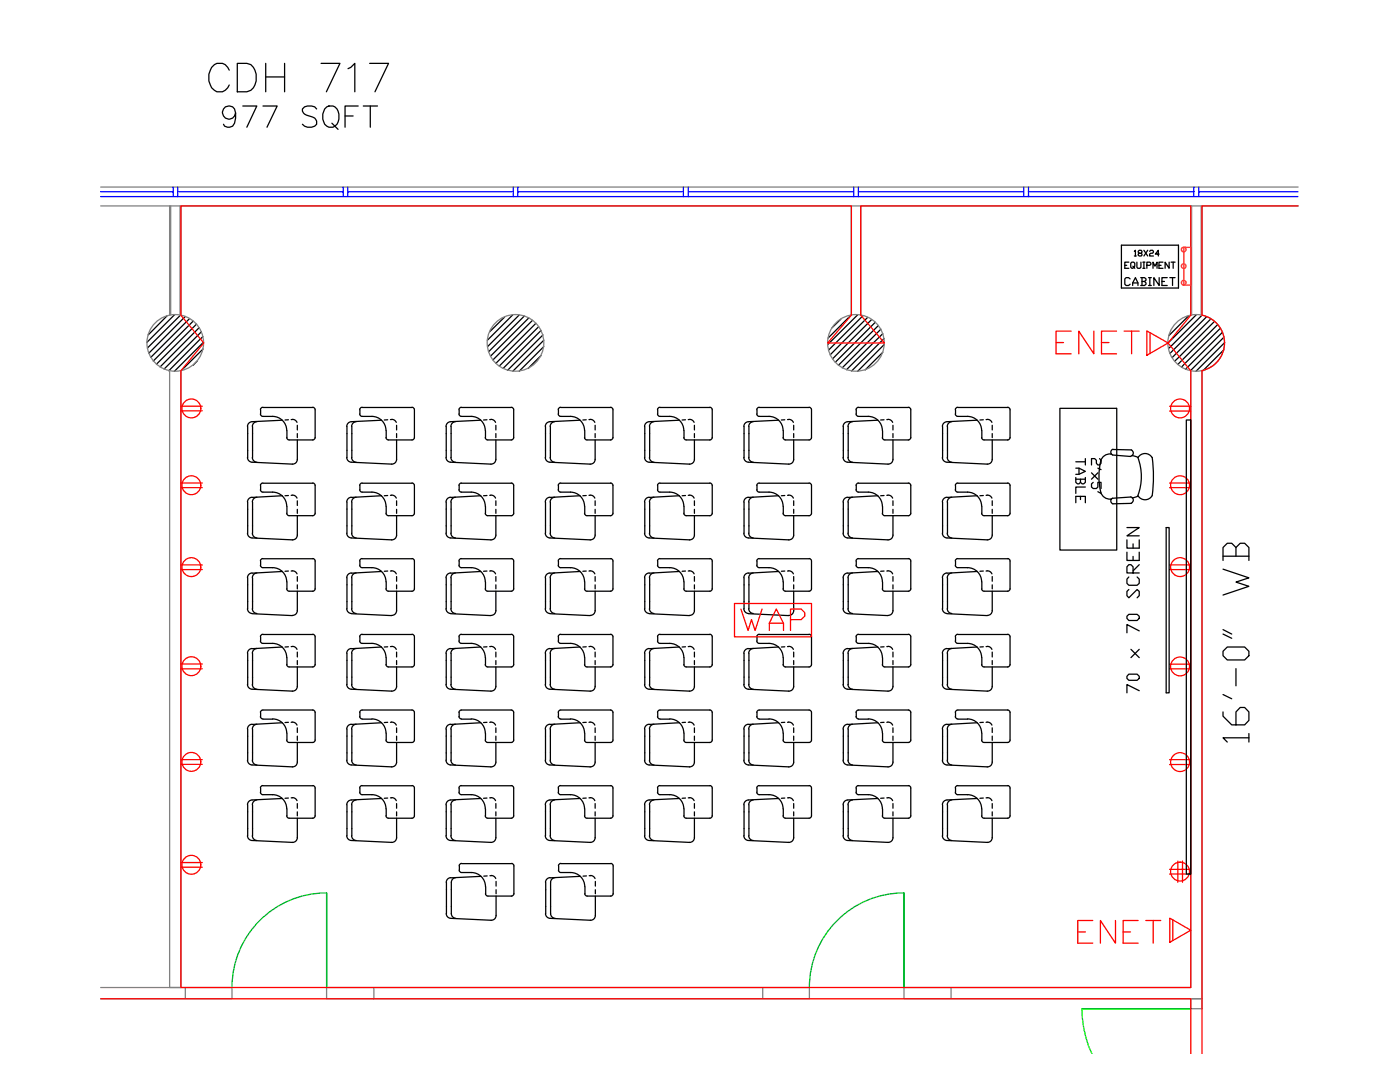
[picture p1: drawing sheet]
<svg xmlns="http://www.w3.org/2000/svg" width="279mm" height="216mm" viewBox="0 0 279 216" stroke-linecap="round" stroke-linejoin="round" font-family="sans-serif">
<!-- layer: 0 -->
<g fill="none" stroke="#000" stroke-width=".25">
<path d="M33.3 63l-3.7 3.8M34.8 62.8l-5.5 5.5M36 62.9l-6.6 6.6M37 63.1l-7.3 7.4M37.8 63.6l-7.7 7.7M38.6 64.1l-8 7.9M39.2 64.7l-8 8M39.4 72l-.8 .9M39.7 65.4l-7.8 7.8M40.2 66.2l-7.4 7.4M40.5 67.2l-6.8 6.8M40.5 69.6l-4.4 4.4"/>
<path d="M40.6 68.3l-5.8 5.8M100.7 63.3l-3 2.9M102.3 62.8l-5 5.1M103.6 62.9l-6.3 6.3M104.6 63.1l-7.1 7.1M105.5 63.4l-7.6 7.7M106.3 63.9l-7.9 7.9M107 64.5l-8 8M107.5 65.2l-7.9 7.9M108 65.9l-7.6 7.6M108 70.9l-2.6 2.6M108.4 66.8l-7.1 7.1"/>
<path d="M108.5 67.9l-6.2 6.2M108.5 69.2l-4.9 4.9M167.8 63.7l-1.7 1.7M169.8 62.9l-4.5 4.6M171.2 62.8l-6 6M172.2 63l-6.9 6.9M173.2 63.3l-7.5 7.5M174 63.7l-7.9 7.9M174.7 64.3l-8 8M175.3 65l-8 7.9M175.8 65.7l-7.7 7.7M176.2 66.6l-7.3 7.2"/>
<path d="M176.2 70.3l-3.5 3.5M176.4 67.5l-6.4 6.5M176.5 68.7l-5.4 5.4M237.3 63l-4 4M238.7 62.8l-5.6 5.6M239.9 62.9l-6.7 6.6M240.8 63.2l-7.3 7.3M241.7 63.6l-7.8 7.8M242.4 64.1l-8 8M243 64.8l-7.9 7.9M243.6 65.5l-7.8 7.8M244 66.3l-7.4 7.4"/>
<path d="M244.3 67.3l-6.7 6.7M244.3 69.8l-4.2 4.2M244.4 68.4l-5.7 5.7"/>
</g>
<!-- layer: A-WALL-CAVI -->
<g fill="none" stroke="#808080" stroke-width=".25">
<circle cx="35" cy="68.4" r="5.7"/>
<circle cx="102.9" cy="68.4" r="5.7"/>
<circle cx="170.8" cy="68.4" r="5.7"/>
<circle cx="238.7" cy="68.4" r="5.7"/>
</g>
<!-- layer: A-WALL-FULL -->
<g fill="none" stroke="#808080" stroke-width=".25">
<path d="M20.1 37.3h239M20.1 41.1h239M33.9 41.1v21.8M34.1 41.1v21.7M35.9 41.1v21.7M36.1 41.1v21.8M169.9 41.1v21.7M171.8 41.1v21.7M237.6 41.1v21.8M237.8 41.1v21.7M239.7 41.1v21.7M239.9 41.1v21.8"/>
<path d="M33.9 74v123h2.2v-123M237.6 74v123h-47.8M239.9 74v127.3h-2.3v-2M20.1 199.3h16.9M20.1 197h16.9M37 197h9.3v2.3h-9.3zM74.6 199.3v-2.3h-9.4v2.3h87M74.6 197h77.6M152.2 197h9.3v2.3h-9.3zM189.8 199.3v-2.3h-9.4v2.3h59.5"/>
</g>
<!-- layer: A-GLAZ -->
<g fill="none" stroke="#00f" stroke-width=".25">
<path d="M20.1 39.2h239M20.1 38.3h14.4M34.5 37.3v1.9M35.5 38.3h33M35.5 37.3v1.9M68.5 37.3v1.9M69.4 38.3h33M69.4 37.3v1.9M102.4 37.3v1.9M103.4 38.3h33M103.4 37.3v1.9M136.4 37.3v1.9"/>
<path d="M137.4 38.3h33M137.4 37.3v1.9M170.4 37.3v1.9M171.3 38.3h33M171.3 37.3v1.9M204.3 37.3v1.9M205.3 38.3h33M205.3 37.3v1.9M238.3 37.3v1.9M239.3 38.3h19.8M239.3 37.3v1.9"/>
</g>
<!-- layer: A-DOOR -->
<path d="M65.2 178.2a18.9 18.9 0 0 0-18.9 18.8M180.4 178.2a18.9 18.9 0 0 0-18.9 18.8M65.2 197v-18.8v18.8M180.4 197v-18.8v18.8" fill="none" stroke="#00b82e" stroke-width=".25"/>
<path d="M215.9 201.3a21.3 21.3 0 0 0 2 9M237.6 201.3h-21.7h21.7" fill="none" stroke="#0f0" stroke-width=".25"/>
<!-- layer: A-AREA-PLIN -->
<path d="M36.1 41.1h133.8v21.8l-4.7 5.5h11.3l-4.7-5.5v-21.8h65.8v21.8l-4.5 5.5 4.5 5.6v123h-201.5v-123l4.6-5.6-4.6-5.5zM259.1 41.1h-19.2v21.8M239.8 62.9a5.7 5.7 0 0 1 4.6 5.5 5.7 5.7 0 0 1-4.6 5.6M239.9 74v136.3M20.1 199.3h217.5v11" fill="none" stroke="#f00" stroke-width=".25"/>
<!-- layer: A-AREA-RMNO -->
<path d="M45.7 14a1.96 1.96 0 0 0-1.8-1.4 1.96 1.96 0 0 0-1.9 1.4 3.2 3.2 0 0 0 1.3 4.3 2.07 2.07 0 0 0 2.4-1.3M47.4 12.6h1.9a2.4 2.4 0 0 1 1.8 2.2 3.3 3.3 0 0 1-1 3.2l-.8 .3h-1.9zM53 12.6v5.7M53 15.4h3.8M56.8 12.6v5.7M64.1 12.6h3.7l-2.7 5.7M69.5 13.7l.5-.3 .8-.8v5.7M73.8 12.6h3.7l-2.7 5.7" fill="none" stroke="#000" stroke-width=".25"/>
<!-- layer: A-AREA-SQFT -->
<path d="M47 22.5a1.32 1.32 0 0 1-1.8 1.2 1.32 1.32 0 0 1-.5-2.1 1.32 1.32 0 0 1 2.1 .1 3.8 3.8 0 0 1-.4 3.5 1.25 1.25 0 0 1-1.8-.4M48.5 21.2h2.8l-2 4.2M52.5 21.2h2.8l-2 4.2M63.2 21.7a1.9 1.9 0 0 0-2.8 0 1.15 1.15 0 0 0 .8 1.3l1.2 .4a1.22 1.22 0 0 1 .8 1.4 1.9 1.9 0 0 1-2.8 0M64.8 21.7a1.57 1.57 0 0 1 1.8-.5 1.57 1.57 0 0 1 1 1.6 2.29 2.29 0 0 1-1.2 2.6 1.68 1.68 0 0 1-2-1.6v-1zM66.2 24.6l1.3 1.2M68.9 23.1h1.6M71.5 21.2h-2.6v4.2M72.5 21.2h2.8M73.9 21.2v4.2" fill="none" stroke="#000" stroke-width=".25"/>
<!-- layer: FURN -->
<g fill="none" stroke="#000" stroke-width=".25">
<path d="M49.4 91.3a.95 .95 0 0 0 .9 .9M49.4 85.1v6.2M50.3 99.2a.95 .95 0 0 0-.9 1M50.3 84.1a.95 .95 0 0 0-.9 1M50.3 92.2l8.1 .4M50.4 91.3a.95 .95 0 0 0 .9 .9M50.4 85.1v6.2M51.3 99.2a.95 .95 0 0 0-.9 1M51.3 84.1a.95 .95 0 0 0-.9 1M52 97.7l.2 .4 .3 .1M52 82.6l.2 .4 .3 .1M52 81.8v.8"/>
<path d="M52 96.9v.8M52.5 96.4l-.5 .2v.3M52.5 81.3l-.5 .2v.3M52.5 98.2h1.9M52.5 96.4h9.9M52.5 83.1h1.9M52.5 81.3h9.9M54.4 98.2a2.81 2.81 0 0 1 2.8 2.8M54.4 83.1a2.81 2.81 0 0 1 2.8 2.8M56.3 98.9l-6 .4M56.3 83.8l-6 .3M57.3 85.9v1.4"/>
<path d="M57.6 98.9h-.7M57.6 83.8h-.7M58.1 98.8h.2M58.1 83.7h.2M58.3 98.8a.95 .95 0 0 1 1 .6M58.3 83.7a.95 .95 0 0 1 1 .6M59.3 91.7l-.3 .6-.7 .3M59.3 84.9v.9M59.3 86.5v.8M59.3 87.8v3.9M59.3 99.9v1M62.4 96.4h.3l.2 .5"/>
<path d="M62.4 81.3l.4 .2 .1 .3-.1 5.7-.4 .3h-4.7l-.2-.1-.3-.4M62.9 96.9v5.5l-.2 .4-5 .1-.2-.1-.3-.4M69.2 91.3a.95 .95 0 0 0 .9 .9M69.2 85.1v6.2M70.1 99.2a.95 .95 0 0 0-.9 1M70.1 84.1a.95 .95 0 0 0-.9 1M70.1 92.2l8.1 .4M70.2 91.3a.95 .95 0 0 0 .9 .9M71.1 99.2a.95 .95 0 0 0-.9 1v6.2M71.1 84.1a.95 .95 0 0 0-.9 1v6.2M71.8 97.7l.2 .4a6.6 6.6 0 0 1 4 .7 2.81 2.81 0 0 1 1 2.2M71.8 82.6l.2 .4a6.6 6.6 0 0 1 4 .7 2.81 2.81 0 0 1 1 2.2"/>
<path d="M71.8 81.8v.8M71.8 96.9v.8M72.3 96.4l-.5 .2v.3M72.3 81.3l-.5 .2v.3M72.3 96.4h9.9M72.3 81.3h9.9M76.1 98.9l-6 .4M76.1 83.8l-6 .3M77.1 85.9v1.4M77.4 98.9h-.7M77.4 83.8h-.7M77.9 98.8h.2"/>
<path d="M77.9 83.7h.2M78.1 98.8a.95 .95 0 0 1 1 .6M78.1 83.7a.95 .95 0 0 1 1 .6M79.1 84.9v.9M79.1 86.5v.8M79.1 87.8v3.9M79.1 99.9v1M79.1 91.7l-.2 .6-.7 .3M82.2 96.4h.3l.2 .5M82.2 81.3l.4 .2 .1 .3-.1 5.7-.4 .3h-4.7l-.2-.1-.3-.4M82.7 96.9v5.5l-.2 .4-5 .1-.2-.1-.3-.4M89 91.3a.95 .95 0 0 0 .9 .9"/>
<path d="M89.1 85.1v6.2M89.9 99.2a.95 .95 0 0 0-.9 1M89.9 84.1a.95 .95 0 0 0-.9 1M89.9 92.2l8.1 .4M90 91.3a.95 .95 0 0 0 .9 .9M90.9 99.2a.95 .95 0 0 0-.9 1v6.2M90.9 84.1a.95 .95 0 0 0-.9 1v6.2M91.6 97.7l.2 .4a6.6 6.6 0 0 1 4 .7 2.81 2.81 0 0 1 1 2.2M91.6 82.6l.2 .4a6.6 6.6 0 0 1 4 .7 2.81 2.81 0 0 1 1 2.2M91.6 81.8v.8M91.6 96.9v.8M92.1 96.4l-.4 .2-.1 .3"/>
<path d="M92.1 81.3l-.4 .2-.1 .3M92.1 96.4h10M92.1 81.3h10M96 98.9l-6.1 .4M96 83.8l-6.1 .3M96.9 85.9v1.4M97.2 98.9h-.7M97.2 83.8h-.7M97.7 98.8h.2M97.7 83.7h.2M98 98.8a.95 .95 0 0 1 .9 .6M98 83.7a.95 .95 0 0 1 .9 .6"/>
<path d="M99 91.7l-.3 .6-.7 .3M99 84.9v.9M99 86.5v.8M99 87.8v3.9M99 99.9v1M102 96.4h.3l.2 .5M102 81.3h.3l.2 .5v5.7l-.5 .3h-4.6l-.3-.1-.3-.4M102.5 96.9v5.5l-.2 .4-4.9 .1-.3-.1-.3-.4M108.8 91.3a.95 .95 0 0 0 .9 .9M108.9 85.1v6.2M109.7 99.2a.95 .95 0 0 0-.9 1M109.7 84.1a.95 .95 0 0 0-.9 1"/>
<path d="M109.8 91.3a.95 .95 0 0 0 .9 .9M109.8 85.1v6.2M110.7 99.2a.95 .95 0 0 0-.9 1M110.7 84.1a.95 .95 0 0 0-.9 1M111.4 97.7l.2 .4a6.6 6.6 0 0 1 4 .7 2.81 2.81 0 0 1 1.1 2.2M111.4 82.6l.2 .4a6.6 6.6 0 0 1 4 .7 2.81 2.81 0 0 1 1.1 2.2M111.4 81.8v.8M111.4 96.9v.8M111.9 96.4l-.4 .2-.1 .3M111.9 81.3l-.4 .2-.1 .3M111.9 96.4h10M111.9 81.3h10"/>
<path d="M115.8 98.9l-6 .4M115.8 83.8l-6 .3M116.7 87.3v.2l.4 .3h4.8M116.7 85.9v1.4M117 98.9h-.7M117 83.8h-.7M117.5 98.8h.3M117.5 83.7h.3M117.8 98.8a.95 .95 0 0 1 .9 .6M117.8 83.7a.95 .95 0 0 1 .9 .6M118.8 84.9v.9M118.8 86.5v.8"/>
<path d="M118.8 87.8v3.9M118.8 99.9v1M118.8 91.7l-.3 .6-.7 .3-8-.4M121.8 96.4h.3l.2 .5M121.8 81.3l.5 .2v.3v5.5l-.2 .4-.3 .1M122.3 96.9v5.5l-.2 .4-.3 .1M128.6 91.3a.95 .95 0 0 0 .9 .9M128.7 85.1v6.2M129.5 99.2a.95 .95 0 0 0-.9 1M129.5 84.1a.95 .95 0 0 0-.9 1M129.6 91.3a.95 .95 0 0 0 .9 .9M129.7 85.1v6.2"/>
<path d="M130.5 99.2a.95 .95 0 0 0-.9 1M130.5 84.1a.95 .95 0 0 0-.9 1M131.2 97.7l.3 .4a6.6 6.6 0 0 1 3.9 .7 2.81 2.81 0 0 1 1.1 2.2M131.2 82.6l.3 .4a6.6 6.6 0 0 1 3.9 .7 2.81 2.81 0 0 1 1.1 2.2M131.3 81.8v.8M131.3 96.9v.8M131.7 96.4l-.4 .2-.1 .3M131.7 81.3l-.4 .2-.1 .3M131.7 96.4h10M131.7 81.3h10M135.6 98.9l-6 .4M135.6 83.8l-6 .3"/>
<path d="M136.5 87.3l.2 .4 .3 .1h4.7M136.5 85.9v1.4M136.8 98.9h-.7M136.8 83.8h-.7M137.4 98.8h.2M137.4 83.7h.2M137.6 98.8a.95 .95 0 0 1 .9 .6M137.6 83.7a.95 .95 0 0 1 .9 .6M138.6 84.9v.9M138.6 86.5v.8M138.6 87.8v3.9M138.6 99.9v1"/>
<path d="M138.6 91.7l-.3 .6-.7 .3-8-.4M141.7 96.4h.2l.2 .5M141.7 81.3l.4 .2v.3v5.5l-.2 .4-.2 .1M142.1 96.9v5.5l-.2 .4-.2 .1M148.4 91.3a.95 .95 0 0 0 1 .9l8 .4 .7-.3 .3-.6M148.5 85.1v6.2M149.3 99.2a.95 .95 0 0 0-.9 1M149.3 84.1a.95 .95 0 0 0-.9 1M149.4 91.3a.95 .95 0 0 0 .9 .9M149.5 85.1v6.2M150.3 99.2a.95 .95 0 0 0-.9 1M150.3 84.1a.95 .95 0 0 0-.9 1"/>
<path d="M151 97.7l.3 .4a6.6 6.6 0 0 1 3.9 .7 2.81 2.81 0 0 1 1.1 2.2M151 82.6l.3 .4a6.6 6.6 0 0 1 3.9 .7 2.81 2.81 0 0 1 1.1 2.2M151.1 81.8v.8M151.1 96.9v.8M151.5 96.4l-.4 .2-.1 .3M151.5 81.3l-.4 .2-.1 .3M151.5 96.4h10M151.5 81.3h10M155.4 98.9l-6 .4M155.4 83.8l-6 .3M156.3 87.3l.2 .4 .3 .1M156.3 85.9v1.4"/>
<path d="M156.6 98.9h-.7M156.6 83.8h-.7M156.8 87.8h4.7M157.2 98.8h.2M157.2 83.7h.2M157.4 98.8a.95 .95 0 0 1 .9 .6M157.4 83.7a.95 .95 0 0 1 .9 .6M158.4 84.9v.9M158.4 86.5v.8M158.4 87.8v3.9M158.4 99.9v1M161.5 96.4l.4 .2 .1 .3"/>
<path d="M161.5 81.3l.4 .2 .1 .3v5.5l-.3 .4-.2 .1M162 96.9v5.5l-.3 .4-.2 .1M168.3 91.3a.95 .95 0 0 0 .9 .9l8 .4 .7-.3 .3-.6M168.3 85.1v6.2M169.2 99.2a.95 .95 0 0 0-.9 1M169.2 84.1a.95 .95 0 0 0-.9 1M169.2 91.3a.95 .95 0 0 0 .9 .9M169.3 85.1v6.2M170.1 99.2a.95 .95 0 0 0-.9 1M170.1 84.1a.95 .95 0 0 0-.9 1M170.8 97.7l.3 .4a6.6 6.6 0 0 1 3.9 .7 2.81 2.81 0 0 1 1.1 2.2M170.8 82.6l.3 .4a6.6 6.6 0 0 1 3.9 .7 2.81 2.81 0 0 1 1.1 2.2"/>
<path d="M170.9 81.8v.8M170.9 96.9v.8M171.3 96.4l-.4 .2-.1 .3M171.3 81.3l-.4 .2-.1 .3M171.4 96.4h9.9M171.4 81.3h9.9M175.2 98.9l-6 .4M175.2 83.8l-6 .3M176.1 87.3l.1 .2 .4 .3M176.1 85.9v1.4M176.4 98.9h-.6M176.4 83.8h-.6"/>
<path d="M176.6 87.8h4.7M177 98.8h.2M177 83.7h.2M177.2 98.8a.95 .95 0 0 1 .9 .6M177.2 83.7a.95 .95 0 0 1 .9 .6M178.2 84.9v.9M178.2 86.5v.8M178.2 87.8v3.9M178.2 99.9v1M181.3 96.4l.4 .2 .1 .3M181.3 81.3l.4 .2 .1 .3v5.5l-.3 .4-.2 .1M181.8 96.9v5.5l-.3 .4-.2 .1"/>
<path d="M188.1 91.3a.95 .95 0 0 0 .9 .9l8 .4 .7-.3 .3-.6M189 91.3a.95 .95 0 0 0 1 .9M189.1 85.1v6.2M189.9 99.2a.95 .95 0 0 0-.9 1M189.9 84.1a.95 .95 0 0 0-.9 1M190.7 97.7l.2 .4 .2 .1h2M190.7 82.6l.2 .4 .2 .1h2M190.7 81.8v.8M190.7 96.9v.8M191.1 96.4l-.4 .2v.3M191.1 81.3l-.4 .2v.3M191.2 96.4h9.9"/>
<path d="M191.2 81.3h9.9M193.1 98.2a2.81 2.81 0 0 1 2.8 2.8l.1 1.7 .4 .2M193.1 83.1a2.81 2.81 0 0 1 2.8 2.8l.1 1.6 .4 .3M195 98.9l-6 .3a.95 .95 0 0 0-.9 1v6.2M195 83.8l-6 .3a.95 .95 0 0 0-.9 1v6.2M196.2 98.9h-.6M196.2 83.8h-.6M196.4 87.8h4.7M196.8 98.8h.2M196.8 83.7h.2M197 98.8a.95 .95 0 0 1 1 .6M197 83.7a.95 .95 0 0 1 1 .6"/>
<path d="M198 84.9v.9M198 86.5v.8M198 87.8v3.9M198 99.9v1M201.1 96.4l.4 .2 .1 .3M201.1 81.3l.4 .2 .1 .3v5.5l-.3 .4-.2 .1M201.6 96.9v5.5l-.3 .4-.2 .1M214.7 93.4h.6l1.3 .7-1.3 .5h-.6M214.7 95.3v1l.3 .2h.3l.3-.2v-.7M214.7 92.1h1.9M214.7 95.6h1.9M215.3 93.4v1.2"/>
<path d="M215.6 99v.7M216.6 95.3v1l-.3 .2h-.3l-.4-.2M216.6 97.2h-1.9v1.3M216.6 91.5v1.3M217.8 94.3l1.3 1.3M218.2 96.3l-.4 .2v.7l.4 .3h.6l.3-.3v-.9h.6v1.2M219.1 93.4l.6 .3M219.1 94.3l-1.3 1.3M219.1 98.1l.6 .4M219.4 91.5l.3 .3v.6l-.3 .4h-.3l-.3-.4v-.6l-.3-.3h-.7v1.3M221.7 99.6h.1M221.8 90.6a1.97 1.97 0 0 0-2.3 2.1 12.2 12.2 0 0 0 .4 5.9 1.88 1.88 0 0 0 1.8 1"/>
<path d="M222 90.8l3.7 .3M222 99.4a.61 .61 0 0 0-.3 .6 .61 .61 0 0 0 .4 .5l3.7-.1M222.1 89.6a.61 .61 0 0 0-.4 .6 .61 .61 0 0 0 .3 .6M222.1 89.7l3.7 .1M222.8 81.5h-11.3v28.3h11.4v-28.3M225.7 99.1a.66 .66 0 0 1 .5 .6 .66 .66 0 0 1-.4 .7M225.7 99.2l-3.7 .2M225.8 89.8a.66 .66 0 0 1 .4 .6 .66 .66 0 0 1-.5 .6M225.9 90.9l1.2 .4M227.1 91.3a10.7 10.7 0 0 1 0 7.6M227.1 99l-1.1 .3M227.1 91.3a1.63 1.63 0 0 1 2.8 0"/>
<path d="M229.9 98.9a1.63 1.63 0 0 1-2.8 0M229.9 91.3a29.5 29.5 0 0 1 0 7.6M49.4 106.4a.95 .95 0 0 0 .9 .9M49.4 100.2v6.2M49.4 115.3v6.2M50.3 114.3a.95 .95 0 0 0-.9 1M50.3 107.3l8.1 .4M50.4 106.4a.95 .95 0 0 0 .9 .9M50.4 100.2v6.2M50.4 115.3v6.2M51.3 114.3a.95 .95 0 0 0-.9 1M52 112.8v.2l.5 .3"/>
<path d="M52 112v.8M52.5 111.4l-.5 .3v.2M52.5 113.3h1.9M52.5 111.5h9.9M54.4 113.3a2.81 2.81 0 0 1 2.8 2.8M56.3 114l-6 .4M57.3 101v1.4M57.3 116.1v1.4M57.6 113.9l-.7 .1M58.1 113.9a.95 .95 0 0 1 1.2 .6M59.3 102.9v4.1l-.5 .6-.5 .1M59.3 101.6v.8"/>
<path d="M59.3 115v1M59.3 116.7v.8M59.3 118v3.9M62.4 111.4l.3 .1 .2 .4-.1 5.8-.4 .3h-4.7l-.2-.1-.3-.4M69.2 106.4a.95 .95 0 0 0 .9 .9M69.2 100.2v6.2M69.2 115.3v6.2M70.1 114.3a.95 .95 0 0 0-.9 1M70.1 107.3l8.1 .4M70.2 106.4a.95 .95 0 0 0 .9 .9M71.1 114.3a.95 .95 0 0 0-.9 1v6.2M71.8 112.8l.2 .4a6.6 6.6 0 0 1 4 .7 2.81 2.81 0 0 1 1 2.2"/>
<path d="M71.8 112v.8M72.3 111.4l-.5 .3v.2M72.3 111.5h9.9M76.1 114l-6 .4M77.1 101v1.4M77.1 116.1v1.4M77.4 113.9l-.7 .1M77.9 113.9a.95 .95 0 0 1 1.2 .6M79.1 102.9v4.1l-.5 .6-.4 .1M79.1 101.6v.8M79.1 115v1M79.1 116.7v.8"/>
<path d="M79.1 118v3.9M82.2 111.4l.3 .1 .2 .4-.1 5.8-.4 .3h-4.7l-.2-.1-.3-.4M89 106.4a.95 .95 0 0 0 .9 .9M89.1 100.2v6.2M89.1 115.3v6.2M89.9 114.3a.95 .95 0 0 0-.9 1M89.9 107.3l8.1 .4M90 106.4a.95 .95 0 0 0 .9 .9M90.9 114.3a.95 .95 0 0 0-.9 1v6.2M91.6 112.8l.2 .4a6.6 6.6 0 0 1 4 .7 2.81 2.81 0 0 1 1 2.2M91.6 112v.8M92.1 111.4l-.4 .3-.1 .2"/>
<path d="M92.1 111.5h10M96 114l-6.1 .4M96.9 101v1.4M96.9 116.1v1.4M97.2 113.9l-.7 .1M97.7 113.9a.95 .95 0 0 1 1.2 .6M99 102.9l-.1 4.1-.4 .6-.5 .1M99 101.6v.8M99 115v1M99 116.7v.8M99 118v3.9M102 111.4l.3 .1 .2 .4v5.8l-.5 .3h-4.6l-.3-.1-.3-.4"/>
<path d="M108.8 106.4a.95 .95 0 0 0 .9 .9M108.9 100.2v6.2M108.9 115.3v6.2M109.7 114.3a.95 .95 0 0 0-.9 1M109.8 106.4a.95 .95 0 0 0 .9 .9M109.8 100.2v6.2M109.8 115.3v6.2M110.7 114.3a.95 .95 0 0 0-.9 1M111.4 112.8l.2 .4a6.6 6.6 0 0 1 4 .7 2.81 2.81 0 0 1 1.1 2.2M111.4 112v.8M111.9 111.4l-.4 .3-.1 .2M111.9 111.5h10"/>
<path d="M115.8 114l-6 .4M116.7 117.5v.2l.4 .3h4.8M116.7 102.4v.3l.4 .2h4.8M116.7 101v1.4M116.7 116.1v1.4M117 113.9l-.7 .1M117.5 113.9a.95 .95 0 0 1 1.2 .6M118.8 102.9v3.9l-.2 .5-.3 .3-.5 .1-8-.4M118.8 101.6v.8M118.8 115v1M118.8 116.7v.8M118.8 118v3.9"/>
<path d="M121.8 111.4l.3 .1 .2 .4v5.6l-.2 .4-.3 .1M128.6 106.4a.95 .95 0 0 0 .9 .9M128.7 100.2v6.2M128.7 115.3v6.2M129.5 114.3a.95 .95 0 0 0-.9 1M129.6 106.4a.95 .95 0 0 0 .9 .9M129.7 100.2v6.2M129.7 115.3v6.2M130.5 114.3a.95 .95 0 0 0-.9 1M131.2 112.8l.3 .4a6.6 6.6 0 0 1 3.9 .7 2.81 2.81 0 0 1 1.1 2.2M131.3 112v.8M131.7 111.4l-.4 .3-.1 .2"/>
<path d="M131.7 111.5h10M135.6 114l-6 .4M136.5 117.5l.2 .4 .3 .1h4.7M136.5 102.4v.3l.5 .2h4.7M136.5 101v1.4M136.5 116.1v1.4M136.8 113.9l-.7 .1M137.6 113.9h-.2M137.6 113.9a.95 .95 0 0 1 .9 .6M138.6 102.9v3.9l-.1 .5-.4 .3-.5 .1-8-.4M138.6 101.6v.8M138.6 115v1"/>
<path d="M138.6 116.7v.8M138.6 118v3.9M141.7 111.4l.2 .1 .2 .4v5.6l-.2 .4-.2 .1M148.5 100.2v6.2M148.5 115.3v6.2M149.3 114.3a.95 .95 0 0 0-.9 1M149.4 106.4a.95 .95 0 0 0 .9 .9M149.5 100.2v6.2M149.5 115.3v6.2M150.3 114.3a.95 .95 0 0 0-.9 1M151 112.8l.3 .4a6.6 6.6 0 0 1 3.9 .7 2.81 2.81 0 0 1 1.1 2.2M151.1 112v.8"/>
<path d="M151.5 111.4l-.4 .3-.1 .2M151.5 111.5h10M155.4 114l-6 .4M156.3 117.5l.2 .4 .3 .1M156.3 102.4l.2 .4 .3 .1M156.3 101v1.4M156.3 116.1v1.4M156.6 113.9l-.7 .1M156.8 118h4.7M156.8 102.9h4.7M157.4 113.9h-.2M157.4 113.9a.95 .95 0 0 1 .9 .6"/>
<path d="M158.4 102.9v3.9l-.1 .5-.4 .3-.5 .1-8-.4a.95 .95 0 0 1-1-.9M158.4 101.6v.8M158.4 115v1M158.4 116.7v.8M158.4 118v3.9M161.5 111.4l.4 .3 .1 .2v5.6l-.3 .4-.2 .1M168.3 100.2v6.2M168.3 115.3v6.2M169.2 114.3a.95 .95 0 0 0-.9 1M169.2 106.4a.95 .95 0 0 0 .9 .9M169.3 100.2v6.2M169.3 115.3v6.2"/>
<path d="M170.1 114.3a.95 .95 0 0 0-.9 1M170.8 112.8l.3 .4a6.6 6.6 0 0 1 3.9 .7 2.81 2.81 0 0 1 1.1 2.2M170.9 112v.8M171.3 111.4l-.4 .3-.1 .2M171.4 111.5h9.9M175.2 114l-6 .4M176.1 117.5l.1 .2 .4 .3M176.1 102.4l.1 .3 .4 .2M176.1 101v1.4M176.1 116.1v1.4M176.4 113.9l-.6 .1M176.6 118h4.7"/>
<path d="M176.6 102.9h4.7M177.2 113.9h-.2M177.2 113.9a.95 .95 0 0 1 .9 .6M178.2 102.9v3.9l-.1 .5-.4 .3-.5 .1-8-.4a.95 .95 0 0 1-.9-.9M178.2 101.6v.8M178.2 115v1M178.2 116.7v.8M178.2 118v3.9M181.3 111.4l.4 .3 .1 .2v5.6l-.3 .4-.2 .1M189 106.4a.95 .95 0 0 0 1 .9M189.1 100.2v6.2M189.1 115.3v6.2"/>
<path d="M189.9 114.3a.95 .95 0 0 0-.9 1M190.7 112.8l.2 .4 .2 .1h2M190.7 112v.8M191.1 111.4l-.4 .3v.2M191.2 111.5h9.9M193.1 113.3a2.81 2.81 0 0 1 2.8 2.8l.1 1.6 .4 .3M195 114l-6 .3a.95 .95 0 0 0-.9 1v6.2M196.2 113.9l-.6 .1M196.4 118h4.7M196.4 102.9h4.7M196.8 113.9a.95 .95 0 0 1 1.2 .6M198 102.9v3.9l-.1 .5-.4 .3-.5 .1-8-.4a.95 .95 0 0 1-.9-.9"/>
<path d="M198 101.6v.8M198 115v1M198 116.7v.8M198 118v3.9M201.1 111.4l.4 .3 .1 .2v5.6l-.3 .4-.2 .1M214.7 100.3v-1.3h1.9v1.3M49.4 136.6a.95 .95 0 0 0 .9 .9M49.4 121.5a.95 .95 0 0 0 .9 .9M49.4 130.4v6.2M50.3 129.4a.95 .95 0 0 0-.9 1M50.3 137.5l8.1 .4M50.3 122.5l8.1 .3"/>
<path d="M50.4 136.6a.95 .95 0 0 0 .9 .9M50.4 121.5a.95 .95 0 0 0 .9 .9M50.4 130.4v6.2M51.3 129.4a.95 .95 0 0 0-.9 1M52 127.9v.2l.5 .3M52 127.1v.8M52.5 126.6l-.5 .2v.2M52.5 128.4h1.9M52.5 126.6h9.9M54.4 128.4a2.81 2.81 0 0 1 2.8 2.8M56.3 129.1l-6 .3M57.3 131.2v1.4"/>
<path d="M57.6 129.1h-.7M58.1 129h.2M58.3 129a.95 .95 0 0 1 1 .6M59.3 121.8l-.3 .7-.7 .3M59.3 133.1v4.1l-.5 .6-.5 .1M59.3 130.1v1M59.3 131.8v.8M62.4 126.6h.3l.2 .4M62.9 127.1v5.5l-.2 .4-5 .1-.2-.1-.3-.4M69.2 136.6a.95 .95 0 0 0 .9 .9M69.2 121.5a.95 .95 0 0 0 .9 .9M69.2 130.4v6.2"/>
<path d="M70.1 129.4a.95 .95 0 0 0-.9 1M70.1 137.5l8.1 .4M70.1 122.5l8.1 .3M70.2 136.6a.95 .95 0 0 0 .9 .9M70.2 121.5a.95 .95 0 0 0 .9 .9M71.1 129.4a.95 .95 0 0 0-.9 1v6.2M71.8 127.9l.2 .4a6.6 6.6 0 0 1 4 .7 2.81 2.81 0 0 1 1 2.2M71.8 127.1v.8M72.3 126.6l-.5 .2v.2M72.3 126.6h9.9M76.1 129.1l-6 .3M77.1 131.2v1.4"/>
<path d="M77.4 129.1h-.7M77.9 129h.2M78.1 129a.95 .95 0 0 1 1 .6M79.1 133.1v4.1l-.5 .6-.4 .1M79.1 130.1v1M79.1 131.8v.8M79.1 121.8l-.2 .7-.7 .3M82.2 126.6h.3l.2 .4M82.7 127.1v5.5l-.2 .4-5 .1-.2-.1-.3-.4M89 136.6a.95 .95 0 0 0 .9 .9M89 121.5a.95 .95 0 0 0 .9 .9M89.1 130.4v6.2"/>
<path d="M89.9 129.4a.95 .95 0 0 0-.9 1M89.9 137.5l8.1 .4M89.9 122.5l8.1 .3M90 136.6a.95 .95 0 0 0 .9 .9M90 121.5a.95 .95 0 0 0 .9 .9M90.9 129.4a.95 .95 0 0 0-.9 1v6.2M91.6 127.9l.2 .4a6.6 6.6 0 0 1 4 .7 2.81 2.81 0 0 1 1 2.2M91.6 127.1v.8M92.1 126.6l-.4 .2-.1 .2M92.1 126.6h10M96 129.1l-6.1 .3M96.9 131.2v1.4"/>
<path d="M97.2 129.1h-.7M97.7 129h.2M98 129a.95 .95 0 0 1 .9 .6M99 121.8l-.3 .7-.7 .3M99 133.1l-.1 4.1-.4 .6-.5 .1M99 130.1v1M99 131.8v.8M102 126.6h.3l.2 .4M102.5 127.1v5.5l-.2 .4-4.9 .1-.3-.1-.3-.4M108.8 136.6a.95 .95 0 0 0 .9 .9M108.8 121.5a.95 .95 0 0 0 .9 .9M108.9 130.4v6.2"/>
<path d="M109.7 129.4a.95 .95 0 0 0-.9 1M109.8 122.5l8 .3M109.8 136.6a.95 .95 0 0 0 .9 .9M109.8 121.5a.95 .95 0 0 0 .9 .9M109.8 130.4v6.2M110.7 129.4a.95 .95 0 0 0-.9 1M111.4 127.9l.2 .4a6.6 6.6 0 0 1 4 .7 2.81 2.81 0 0 1 1.1 2.2M111.4 127.1v.8M111.9 126.6l-.4 .2-.1 .2M111.9 126.6h10M115.8 129.1l-6 .3M116.7 132.6v.2l.4 .3h4.8"/>
<path d="M116.7 131.2v1.4M117 129.1h-.7M117.5 129h.3M117.8 129a.95 .95 0 0 1 .9 .6M118.8 133.1v3.9l-.2 .4-.3 .4-.5 .1-8-.4M118.8 130.1v1M118.8 131.8v.8M118.8 121.8l-.3 .7-.7 .3M121.8 126.6h.3l.2 .4M122.3 127.1v5.5l-.2 .4-.3 .1M128.6 136.6a.95 .95 0 0 0 .9 .9M128.6 121.5a.95 .95 0 0 0 .9 .9"/>
<path d="M128.7 130.4v6.2M129.5 129.4a.95 .95 0 0 0-.9 1M129.6 122.5l8 .3M129.6 136.6a.95 .95 0 0 0 .9 .9M129.6 121.5a.95 .95 0 0 0 .9 .9M129.7 130.4v6.2M130.5 129.4a.95 .95 0 0 0-.9 1M131.2 127.9l.3 .4a6.6 6.6 0 0 1 3.9 .7 2.81 2.81 0 0 1 1.1 2.2M131.3 127.1v.8M131.7 126.6l-.4 .2-.1 .2M131.7 126.6h10M135.6 129.1l-6 .3"/>
<path d="M136.5 132.6v.2l.5 .3h4.7M136.5 131.2v1.4M136.8 129.1h-.7M137.4 129h.2M137.6 129a.95 .95 0 0 1 .9 .6M138.6 133.1v3.9l-.1 .4-.4 .4-.5 .1-8-.4M138.6 130.1v1M138.6 131.8v.8M138.6 121.8l-.3 .7-.7 .3M141.7 126.6h.2l.2 .4M142.1 127.1v5.5l-.2 .4-.2 .1M148.4 121.5a.95 .95 0 0 0 1 .9l8 .4"/>
<path d="M148.5 130.4v6.2M149.3 129.4a.95 .95 0 0 0-.9 1M149.4 136.6a.95 .95 0 0 0 .9 .9M149.4 121.5a.95 .95 0 0 0 .9 .9M149.5 130.4v6.2M150.3 129.4a.95 .95 0 0 0-.9 1M151 127.9l.3 .4a6.6 6.6 0 0 1 3.9 .7 2.81 2.81 0 0 1 1.1 2.2M151.1 127.1v.8M151.5 126.6l-.4 .2-.1 .2M151.5 126.6h10M155.4 129.1l-6 .3M156.3 132.6l.2 .4 .3 .1"/>
<path d="M156.3 131.2v1.4M156.6 129.1h-.7M156.8 133.1h4.7M157.2 129h.2M157.4 129a.95 .95 0 0 1 .9 .6M158.4 133.1v3.9l-.1 .4-.4 .4-.5 .1-8-.4a.95 .95 0 0 1-1-.9M158.4 130.1v1M158.4 131.8v.8M158.4 121.8l-.3 .7-.7 .3M161.5 126.6l.4 .2 .1 .2M162 127.1v5.5l-.3 .4-.2 .1M168.3 121.5a.95 .95 0 0 0 .9 .9l8 .4"/>
<path d="M168.3 130.4v6.2M169.2 129.4a.95 .95 0 0 0-.9 1M169.2 136.6a.95 .95 0 0 0 .9 .9M169.2 121.5a.95 .95 0 0 0 .9 .9M169.3 130.4v6.2M170.1 129.4a.95 .95 0 0 0-.9 1M170.8 127.9l.3 .4a6.6 6.6 0 0 1 3.9 .7 2.81 2.81 0 0 1 1.1 2.2M170.9 127.1v.8M171.3 126.6l-.4 .2-.1 .2M171.4 126.6h9.9M175.2 129.1l-6 .3M176.1 132.6l.1 .2 .4 .3"/>
<path d="M176.1 131.2v1.4M176.4 129.1h-.6M176.6 133.1h4.7M177 129h.2M177.2 129a.95 .95 0 0 1 .9 .6M178.2 121.8l-.3 .7-.7 .3M178.2 133.1v3.9l-.1 .4-.4 .4-.5 .1-8-.4a.95 .95 0 0 1-.9-.9M178.2 130.1v1M178.2 131.8v.8M181.3 126.6l.4 .2 .1 .2M181.8 127.1v5.5l-.3 .4-.2 .1M188.1 121.5a.95 .95 0 0 0 .9 .9l8 .4"/>
<path d="M189 136.6a.95 .95 0 0 0 1 .9M189 121.5a.95 .95 0 0 0 1 .9M189.1 130.4v6.2M189.9 129.4a.95 .95 0 0 0-.9 1M190.7 127.9l.2 .4 .2 .1h2M190.7 127.1v.8M191.1 126.6l-.4 .2v.2M191.2 126.6h9.9M193.1 128.4a2.81 2.81 0 0 1 2.8 2.8l.1 1.6 .4 .3M195 129.1l-6 .3a.95 .95 0 0 0-.9 1v6.2M196.2 129.1h-.6M196.4 133.1h4.7"/>
<path d="M196.8 129h.2M197 129a.95 .95 0 0 1 1 .6M198 133.1v3.9l-.1 .4-.4 .4-.5 .1-8-.4a.95 .95 0 0 1-.9-.9M198 130.1v1M198 131.8v.8M198 121.8l-.3 .7-.7 .3M201.1 126.6l.4 .2 .1 .2M201.6 127.1v5.5l-.3 .4-.2 .1M49.4 151.7a.95 .95 0 0 0 .9 .9M49.4 145.5v6.2M50.3 159.6a.95 .95 0 0 0-.9 1M50.3 144.5a.95 .95 0 0 0-.9 1"/>
<path d="M50.3 152.6l8.1 .4M50.4 151.7a.95 .95 0 0 0 .9 .9M50.4 145.5v6.2M51.3 159.6a.95 .95 0 0 0-.9 1M51.3 144.5a.95 .95 0 0 0-.9 1M52 158.1v.2l.5 .3M52 143v.2l.5 .3M52 142.2v.8M52 157.3v.8M52.5 156.7l-.5 .3v.2M52.5 141.7l-.5 .2v.3M52.5 141.7h9.9h.3l.2 .5"/>
<path d="M52.5 158.6h1.9M52.5 156.8h9.9M52.5 143.5h1.9M54.4 158.6a2.81 2.81 0 0 1 2.8 2.8M54.4 143.5a2.81 2.81 0 0 1 2.8 2.8M56.3 159.3l-6 .3M56.3 144.2l-6 .4M57.3 146.3v1.4M57.6 159.2l-.7 .1M57.6 144.1l-.7 .1M58.1 144.1a.95 .95 0 0 1 1.2 .6M58.1 159.2h.2"/>
<path d="M58.3 159.2a.95 .95 0 0 1 1 .6M59.3 148.2v4.1l-.5 .6-.5 .1M59.3 145.2v1M59.3 146.9v.8M62.4 156.7l.3 .1 .2 .4M62.9 157.3v5.5l-.2 .4-5 .1-.2-.1-.3-.4M62.9 142.2v5.5l-.2 .4-5 .1-.2-.1-.3-.4M69.2 151.7a.95 .95 0 0 0 .9 .9M69.2 145.5v6.2M70.1 159.6a.95 .95 0 0 0-.9 1M70.1 144.5a.95 .95 0 0 0-.9 1M70.1 152.6l8.1 .4"/>
<path d="M70.2 151.7a.95 .95 0 0 0 .9 .9M71.1 159.6a.95 .95 0 0 0-.9 1M71.1 144.5a.95 .95 0 0 0-.9 1v6.2M71.8 158.1l.2 .4a6.6 6.6 0 0 1 4 .7 2.81 2.81 0 0 1 1 2.2M71.8 142.2l.2-.5h.3h9.9h.3l.2 .5M71.8 143v.2l.5 .3M71.8 142.2v.8M71.8 157.3v.8M72.3 156.7l-.5 .3v.2M72.3 156.8h9.9M72.3 143.5h1.9M74.2 143.5a2.81 2.81 0 0 1 2.8 2.8"/>
<path d="M76.1 159.3l-6 .3M76.1 144.2l-6 .4M77.1 146.3v1.4M77.4 159.2l-.7 .1M77.4 144.1l-.7 .1M77.9 144.1a.95 .95 0 0 1 1.2 .6M77.9 159.2h.2M78.1 159.2a.95 .95 0 0 1 1 .6M79.1 148.2v4.1l-.5 .6-.4 .1M79.1 145.2v1M79.1 146.9v.8M82.2 156.7l.3 .1 .2 .4"/>
<path d="M82.7 157.3v5.5l-.2 .4-5 .1-.2-.1-.3-.4M82.7 142.2v5.5l-.2 .4-5 .1-.2-.1-.3-.4M89 151.7a.95 .95 0 0 0 .9 .9M89.1 145.5v6.2M89.9 159.6a.95 .95 0 0 0-.9 1M89.9 144.5a.95 .95 0 0 0-.9 1M89.9 152.6l8.1 .4M90 151.7a.95 .95 0 0 0 .9 .9M90.9 159.6a.95 .95 0 0 0-.9 1M90.9 144.5a.95 .95 0 0 0-.9 1v6.2M91.6 158.1l.2 .4a6.6 6.6 0 0 1 4 .7 2.81 2.81 0 0 1 1 2.2M91.6 142.2l.2-.5h.3h9.9h.3l.2 .5"/>
<path d="M91.6 143l.1 .2 .4 .3M91.6 142.2v.8M91.6 157.3v.8M92.1 156.7l-.4 .3-.1 .2M92.1 156.8h10M92.1 143.5h2M94 143.5a2.81 2.81 0 0 1 2.8 2.8M96 159.3l-6.1 .3M96 144.2l-6.1 .4M96.9 146.3v1.4M97.2 159.2l-.7 .1M97.2 144.1l-.7 .1"/>
<path d="M97.7 144.1a.95 .95 0 0 1 1.2 .6M97.7 159.2h.2M98 159.2a.95 .95 0 0 1 .9 .6M99 148.2l-.1 4.1-.4 .6-.5 .1M99 145.2v1M99 146.9v.8M102 156.7l.3 .1 .2 .4M102.5 157.3v5.5l-.2 .4-4.9 .1-.3-.1-.3-.4M102.5 142.2v5.5l-.2 .4-4.9 .1-.3-.1-.3-.4M108.8 151.7a.95 .95 0 0 0 .9 .9M108.9 145.5v6.2M109.7 159.6a.95 .95 0 0 0-.9 1"/>
<path d="M109.7 144.5a.95 .95 0 0 0-.9 1M109.8 151.7a.95 .95 0 0 0 .9 .9M109.8 145.5v6.2M110.7 159.6a.95 .95 0 0 0-.9 1M110.7 144.5a.95 .95 0 0 0-.9 1M111.4 158.1l.2 .4a6.6 6.6 0 0 1 4 .7 2.81 2.81 0 0 1 1.1 2.2M111.4 143l.1 .2 .4 .3M111.4 142.2v.8M111.4 157.3v.8M111.9 156.7l-.4 .3-.1 .2M111.9 156.8h10M111.9 143.5h2"/>
<path d="M113.8 143.5a2.81 2.81 0 0 1 2.9 2.8M115.8 159.3l-6 .3M115.8 144.2l-6 .4M116.7 147.7v.2l.4 .3h4.8M116.7 146.3v1.4M117 159.2l-.7 .1M117 144.1l-.7 .1M117.5 144.1a.95 .95 0 0 1 1.2 .6M117.5 159.2h.3M117.8 159.2a.95 .95 0 0 1 .9 .6M118.8 148.2v3.9l-.2 .5-.3 .3-.5 .1-8-.4M118.8 145.2v1"/>
<path d="M118.8 146.9v.8M121.8 156.7l.3 .1 .2 .4M121.8 141.7h.3l.2 .5M121.9 141.7h-10l-.4 .2-.1 .3M122.3 157.3v5.5l-.2 .4-.3 .1M122.3 142.2v5.5l-.2 .4-.3 .1M128.6 151.7a.95 .95 0 0 0 .9 .9M128.7 145.5v6.2M129.5 159.6a.95 .95 0 0 0-.9 1M129.5 144.5a.95 .95 0 0 0-.9 1M129.6 151.7a.95 .95 0 0 0 .9 .9M129.7 145.5v6.2"/>
<path d="M130.5 159.6a.95 .95 0 0 0-.9 1M130.5 144.5a.95 .95 0 0 0-.9 1M131.2 158.1l.3 .4a6.6 6.6 0 0 1 3.9 .7 2.81 2.81 0 0 1 1.1 2.2M131.2 143l.3 .4 .2 .1M131.3 142.2v.8M131.3 157.3v.8M131.7 156.7l-.4 .3-.1 .2M131.7 156.8h10M131.7 143.5h2M133.7 143.5a2.81 2.81 0 0 1 2.8 2.8M135.6 159.3l-6 .3M135.6 144.2l-6 .4"/>
<path d="M136.5 147.7v.2l.5 .3h4.7M136.5 146.3v1.4M136.8 159.2l-.7 .1M136.8 144.1l-.7 .1M137.4 159.2h.2M137.6 144.1h-.2M137.6 159.2a.95 .95 0 0 1 .9 .6M137.6 144.1a.95 .95 0 0 1 .9 .6M138.6 148.2v3.9l-.1 .5-.4 .3-.5 .1-8-.4M138.6 145.2v1M138.6 146.9v.8M141.7 156.7l.2 .1 .2 .4"/>
<path d="M141.7 141.7h.2l.2 .5M141.7 141.7h-10l-.4 .2-.1 .3M142.1 157.3v5.5l-.2 .4-.2 .1M142.1 142.2v5.5l-.2 .4-.2 .1M148.5 145.5v6.2M149.3 159.6a.95 .95 0 0 0-.9 1M149.3 144.5a.95 .95 0 0 0-.9 1M149.4 151.7a.95 .95 0 0 0 .9 .9M149.5 145.5v6.2M150.3 159.6a.95 .95 0 0 0-.9 1M150.3 144.5a.95 .95 0 0 0-.9 1M151 158.1l.3 .4a6.6 6.6 0 0 1 3.9 .7 2.81 2.81 0 0 1 1.1 2.2"/>
<path d="M151 143l.3 .4 .2 .1M151.1 142.2v.8M151.1 157.3v.8M151.5 156.7l-.4 .3-.1 .2M151.5 156.8h10M151.5 143.5h2M153.5 143.5a2.81 2.81 0 0 1 2.8 2.8M155.4 159.3l-6 .3M155.4 144.2l-6 .4M156.3 147.7v.2l.5 .3M156.3 146.3v1.4M156.6 159.2l-.7 .1"/>
<path d="M156.6 144.1l-.7 .1M156.8 148.2h4.7M157.2 159.2h.2M157.4 144.1h-.2M157.4 159.2a.95 .95 0 0 1 .9 .6M157.4 144.1a.95 .95 0 0 1 .9 .6M158.4 148.2v3.9l-.1 .5-.4 .3-.5 .1-8-.4a.95 .95 0 0 1-1-.9M158.4 145.2v1M158.4 146.9v.8M161.5 156.7l.4 .3 .1 .2M161.5 141.7l.4 .2 .1 .3M161.5 141.7h-10l-.4 .2-.1 .3"/>
<path d="M162 157.3v5.5l-.3 .4-.2 .1M162 142.2v5.5l-.3 .4-.2 .1M168.3 145.5v6.2M169.2 159.6a.95 .95 0 0 0-.9 1M169.2 144.5a.95 .95 0 0 0-.9 1M169.2 151.7a.95 .95 0 0 0 .9 .9M169.3 145.5v6.2M170.1 159.6a.95 .95 0 0 0-.9 1M170.1 144.5a.95 .95 0 0 0-.9 1M170.8 158.1l.3 .4a6.6 6.6 0 0 1 3.9 .7 2.81 2.81 0 0 1 1.1 2.2M170.8 143l.3 .4 .2 .1M170.9 142.2v.8"/>
<path d="M170.9 157.3v.8M171.3 156.7l-.4 .3-.1 .2M171.4 156.8h9.9M171.4 143.5h1.9M173.3 143.5a2.81 2.81 0 0 1 2.8 2.8M175.2 159.3l-6 .3M175.2 144.2l-6 .4M176.1 147.7l.1 .2 .4 .3M176.1 146.3v1.4M176.4 159.2l-.6 .1M176.4 144.1l-.6 .1M176.6 148.2h4.7"/>
<path d="M177 159.2h.2M177.2 144.1h-.2M177.2 159.2a.95 .95 0 0 1 .9 .6M177.2 144.1a.95 .95 0 0 1 .9 .6M178.2 148.2v3.9l-.1 .5-.4 .3-.5 .1-8-.4a.95 .95 0 0 1-.9-.9M178.2 145.2v1M178.2 146.9v.8M181.3 156.7l.4 .3 .1 .2M181.3 141.7l.4 .2 .1 .3M181.3 141.7h-10l-.4 .2-.1 .3M181.8 157.3v5.5l-.3 .4-.2 .1M181.8 142.2v5.5l-.3 .4-.2 .1"/>
<path d="M189 144.5a.95 .95 0 0 0-.9 1v6.2M189 151.7a.95 .95 0 0 0 1 .9M189.1 145.5v6.2M189.9 159.6a.95 .95 0 0 0-.9 1M189.9 144.5a.95 .95 0 0 0-.9 1M190.7 158.1l.2 .4 .2 .1h2M190.7 143l.2 .4 .2 .1M190.7 142.2v.8M190.7 157.3v.8M191.1 156.7l-.4 .3v.2M191.2 156.8h9.9M191.2 143.5h1.9"/>
<path d="M193.1 158.6a2.81 2.81 0 0 1 2.8 2.8l.1 1.6 .4 .3M193.1 143.5a2.81 2.81 0 0 1 2.8 2.8l.1 1.6 .4 .3M195 159.3l-6 .3a.95 .95 0 0 0-.9 1M195 144.2l-6 .4M196.2 159.2l-.6 .1M196.2 144.1l-.6 .1M196.4 148.2h4.7M196.8 144.1a.95 .95 0 0 1 1.2 .6M196.8 159.2h.2M197 159.2a.95 .95 0 0 1 1 .6M198 148.2v3.9l-.1 .5-.4 .3-.5 .1-8-.4a.95 .95 0 0 1-.9-.9M198 145.2v1"/>
<path d="M198 146.9v.8M201.1 156.7l.4 .3 .1 .2M201.1 141.7l.4 .2 .1 .3M201.1 141.7h-10l-.4 .2v.3M201.6 157.3v5.5l-.3 .4-.2 .1M201.6 142.2v5.5l-.3 .4-.2 .1M49.4 166.8a.95 .95 0 0 0 .9 .9M49.4 160.6v6.2M50.3 167.7l8.1 .4M50.4 166.8a.95 .95 0 0 0 .9 .9M50.4 160.6v6.2M57.3 161.4v1.4"/>
<path d="M59.3 163.3v4.1l-.5 .6-.5 .1M59.3 160.3v1M59.3 162v.8M69.2 166.8a.95 .95 0 0 0 .9 .9M69.2 160.6v6.2M70.1 167.7l8.1 .4M70.2 166.8a.95 .95 0 0 0 .9 .9M70.2 160.6v6.2M77.1 161.4v1.4M79.1 163.3v4.1l-.5 .6-.4 .1M79.1 160.3v1M79.1 162v.8"/>
<path d="M89 166.8a.95 .95 0 0 0 .9 .9M89.1 160.6v6.2M89.1 176.1v6.2M89.9 167.7l8.1 .4M90 175.1a.95 .95 0 0 0-.9 1M90 166.8a.95 .95 0 0 0 .9 .9M90 160.6v6.2M91 175.1a.95 .95 0 0 0-.9 1v6.2a.95 .95 0 0 0 .9 .9M91.6 173.6l.1 .3 .4 .2M91.7 172.8v.8M92.1 172.3l-.4 .2-.1 .3M92.1 174.1h2"/>
<path d="M92.1 172.3h10M94.1 174.1a2.81 2.81 0 0 1 2.8 2.8M96 174.9l-6 .3M96.9 161.4v1.4M96.9 176.9v1.4M97.2 174.8h-.7M97.8 174.7h.2M98 174.7a.95 .95 0 0 1 .9 .6M99 163.3l-.1 4.1-.4 .6-.5 .1M99 160.3v1M99 162v.8M99 175.9v.9"/>
<path d="M99 177.5v.8M99 178.8v3.9M102.1 172.3h.2l.3 .5-.1 5.8-.4 .2h-4.7l-.3-.1-.2-.4M108.8 166.8a.95 .95 0 0 0 .9 .9M108.9 160.6v6.2M108.9 176.1v6.2M109.8 175.1a.95 .95 0 0 0-.9 1M109.8 166.8a.95 .95 0 0 0 .9 .9M109.8 160.6v6.2M110.8 175.1a.95 .95 0 0 0-.9 1v6.2a.95 .95 0 0 0 .9 .9M111.4 173.6l.3 .4a6.6 6.6 0 0 1 3.9 .7 2.81 2.81 0 0 1 1.1 2.2M111.5 172.8v.8"/>
<path d="M111.9 172.3l-.4 .2-.1 .3M112 172.3h9.9M115.8 174.9l-6 .3M116.7 162.8v.2l.4 .3h4.8M116.7 161.4v1.4M116.7 176.9v1.4M117 174.8h-.6M117.6 174.7h.2M117.8 174.7a.95 .95 0 0 1 .9 .6M118.8 163.3v3.8l-.2 .5-.3 .4-.5 .1-8-.4M118.8 160.3v1M118.8 162v.8"/>
<path d="M118.8 175.9v.9M118.8 177.5v.8M118.8 178.8v3.9M121.9 172.3h.2l.3 .5-.1 5.8-.4 .2h-4.7l-.3-.1-.2-.4M128.6 166.8a.95 .95 0 0 0 .9 .9M128.7 160.6v6.2M129.6 166.8a.95 .95 0 0 0 .9 .9M129.7 160.6v6.2M136.5 162.8v.2l.5 .3h4.7M136.5 161.4v1.4M138.6 163.3v3.8l-.1 .5-.4 .4-.5 .1-8-.4M138.6 160.3v1"/>
<path d="M138.6 162v.8M148.5 160.6v6.2M149.4 166.8a.95 .95 0 0 0 .9 .9M149.5 160.6v6.2M156.3 162.8l.2 .4 .3 .1M156.3 161.4v1.4M156.8 163.3h4.7M158.4 163.3v3.8l-.1 .5-.4 .4-.5 .1-8-.4a.95 .95 0 0 1-1-.9M158.4 160.3v1M158.4 162v.8M168.3 160.6v6.2M169.2 166.8a.95 .95 0 0 0 .9 .9"/>
<path d="M169.3 160.6v6.2M176.1 162.8l.1 .2 .4 .3M176.1 161.4v1.4M176.6 163.3h4.7M178.2 163.3v3.8l-.1 .5-.4 .4-.5 .1-8-.4a.95 .95 0 0 1-.9-.9M178.2 160.3v1M178.2 162v.8M188.1 160.6v6.2M189 166.8a.95 .95 0 0 0 1 .9M189.1 160.6v6.2M196.4 163.3h4.7M198 163.3v3.8l-.1 .5-.4 .4-.5 .1-8-.4a.95 .95 0 0 1-.9-.9"/>
<path d="M198 160.3v1M198 162v.8M89.1 182.3a.95 .95 0 0 0 .9 .9M90 183.2l8 .4M99 182.7l-.3 .7-.7 .2M108.9 182.3a.95 .95 0 0 0 .9 .9M109.8 183.2l8 .4M118.8 182.7l-.3 .7-.7 .2"/>
</g>
<!-- layer: AV_ELEC -->
<g fill="none" stroke="#f00" stroke-width=".25">
<path d="M228.9 66l4.2 2.4-4.2 2.5zM229.5 66.4v4.2M36.1 81.1h4.3M36.1 97.3h4.3M36.1 96.4h4.3M36.1 82h4.3M233.4 82h4.2M233.4 81.1h4.2M233.4 97.3h4.2M233.4 96.4h4.2M36.1 113.7h4.3M36.1 112.7h4.3"/>
<path d="M233.4 113.7h4.2M233.4 112.7h4.2M36.1 133.5h4.3M36.1 132.5h4.3M233.4 133.5h4.2M233.4 132.5h4.2M36.1 151.6h4.3M36.1 152.5h4.3M233.4 152.6h4.2M233.4 151.6h4.2M36.1 173h4.3M36.1 172.1h4.3"/>
<path d="M233.4 174.4h4.2M233.4 173.5h4.2M235.1 171.8v4.3M236 171.8v4.3M233.5 183.2l4.1 2.4-4.1 2.4zM234 183.5v4.2"/>
<circle cx="38.2" cy="96.8" r="1.88"/>
<circle cx="38.2" cy="81.5" r="1.88"/>
<circle cx="235.5" cy="81.5" r="1.88"/>
<circle cx="235.5" cy="96.8" r="1.88"/>
<circle cx="38.2" cy="113.2" r="1.88"/>
<circle cx="235.5" cy="113.2" r="1.88"/>
<circle cx="38.2" cy="132.9" r="1.88"/>
<circle cx="235.5" cy="133" r="1.88"/>
<circle cx="38.2" cy="152" r="1.88"/>
<circle cx="235.5" cy="152.1" r="1.88"/>
<circle cx="38.2" cy="172.6" r="1.88"/>
<circle cx="235.5" cy="173.9" r="1.88"/>
</g>
<!-- layer: MISC_FIXED -->
<g fill="none" stroke="#ff7f00" stroke-width=".3">
<path d="M236.2 49.3h1.4v7.6h-1.4z"/>
<circle cx="236.2" cy="56.4" r=".47"/>
<circle cx="236.2" cy="53.1" r=".47"/>
<circle cx="236.2" cy="49.8" r=".47"/>
</g>
<!-- layer: CLFUR -->
<g fill="none" stroke="#000" stroke-width=".25">
<path d="M223.8 48.9h11.4v8.6h-11.4zM224.5 52.9h.4M225.3 52.3h-.8v1.2h.8M225.5 55.7l-.3-.3h-.5l-.2 .3v1l.2 .3h.5l.3-.3M226 57v-.5l.6-1.1 .5 1.1v.5M226 56.5h1.1M226.1 53.1l.2 .2-.2 .2-.4-.2v-.8l.2-.2h.4l.2 .2v.6l-.2 .2 .2 .2M226.4 50.2l.2-.3v1.2M226.4 51.1h.4M226.9 52.3v1l.2 .2h.4l.2-.2v-1M227.4 50.5l-.3-.2 .3-.4h.3l.2 .4-.2 .2h-.3l-.3 .2v.2l.3 .2h.3l.2-.2-.2-.4M227.7 55.4h.7l.3 .3v.2l-.3 .3"/>
<path d="M227.9 56.2h.5l.3 .3v.2l-.3 .3h-.7M227.9 55.4v1.6M228.1 53.5h.4M228.1 52.3h.4M228.3 52.3v1.2M228.3 49.9l.8 1.2M228.9 52.9h.6l.2-.4-.2-.2h-.6v1.2M229.1 49.9l-.8 1.2M229.2 55.4h.6M229.2 57h.6M229.4 50.2l.2-.3h.4l.2 .4-.2 .2h-.4l-.2 .2v.4h.8M229.5 55.4v1.6"/>
<path d="M230.1 53.5v-1.2l.4 .8 .4-.8v1.2M231.3 52.9h.4M231.3 55.4v1.6l-1-1.6v1.6M231.3 50.7h-.7l.6-.8v1.2M231.9 56.2h.5M232.1 52.3h-.8v1.2h.8M232.9 55.4h-1v1.6h1M233.3 52.3v1.2l-.8-1.2v1.2M233.5 55.4h1M233.7 52.3h.8M234 55.4v1.6M234.1 52.3v1.2"/>
<path d="M236.8 83.8h.8v90.6h-.8zM224.9 110.2v1.6h2.5v-1.6M224.9 107.7v1.7h2.5v-1.7M224.9 105.3h2.5l-2.5 1.6h2.5M225.3 117.6l-.4 .4v.9l.4 .4 1.6-1.7 .5 .4v.9l-.5 .4M225.3 115.1l-.4 .5v.8l.4 .4h1.6l.5-.4v-.8l-.5-.5M226.1 114.3v-1.2l-.4-.4h-.4l-.4 .4v1.2h2.5M226.1 108.5v.9M226.1 111v.8M227.4 112.7l-1.3 1.2M232.7 105.3h.6v32.9h-.6zM244.1 113.6l5.1 1.7-2.5 .8 2.5 .9-5.1 1.7"/>
<path d="M244.1 111h5.1M246.7 111v-1.8l.8-.8h.9l.8 .8v2.6M246.7 109.2l-.9-.8h-.9l-.8 .8v2.6M224.9 123l.4-.4h1.6l.5 .4v.4l-.5 .4h-1.6l-.4-.4zM225.3 134.5h1.6l.5 .4v.5l-.5 .3h-1.6l-.4-.3v-.5zM225.7 129.6l1.7 1.6M227.4 137.8l-2.5-1.2v1.6M227.4 125.9l-2.5-1.3v1.7M227.4 129.6l-1.7 1.6M244.1 129.9l.8-.8h3.5l.8 .8v.9l-.8 .9h-3.5l-.8-.9zM244.1 138.6l1.7 .8M244.1 126.5l1.7 .9"/>
<path d="M244.1 125.6l1.7 .9M246.7 133.4v3.4M244.1 142.1v.8l1.7 1.7h2.6l.8-.9v-1.6l-.8-.9h-.9l-.8 .9v2.5M249.2 147.2h-5.1l.8 .9M249.2 146.4v1.7"/>
</g>
<!-- layer: ELECT -->
<g fill="none" stroke="#f00" stroke-width=".25">
<path d="M210.8 68.4h1.4M213.8 66.1h-3v4.5h3M218.3 66.1v4.5l-3-4.5v4.5M219.8 68.4h1.5M222.8 66.1h-3v4.5h3M224.4 66.1h3M225.8 66.1v4.5M146.6 120.4h15.4v6.7h-15.4zM147.9 121.5l1.4 4.3 .7-2.2 .7 2.2 1.4-4.3M153.5 125.8v-1.4l1.4-2.9 1.5 2.9v1.4M153.5 124.4h2.9M157.8 123.6h2.1l.7-.6v-.8l-.7-.7h-2.1v4.3"/>
<path d="M215.1 186h1.5M218.1 183.7h-3v4.5h3M222.6 183.7v4.5l-3-4.5v4.5M224.1 186h1.5M227.1 183.7h-3v4.5h3M228.7 183.7h3M230.2 183.7v4.5"/>
</g>
</svg>
